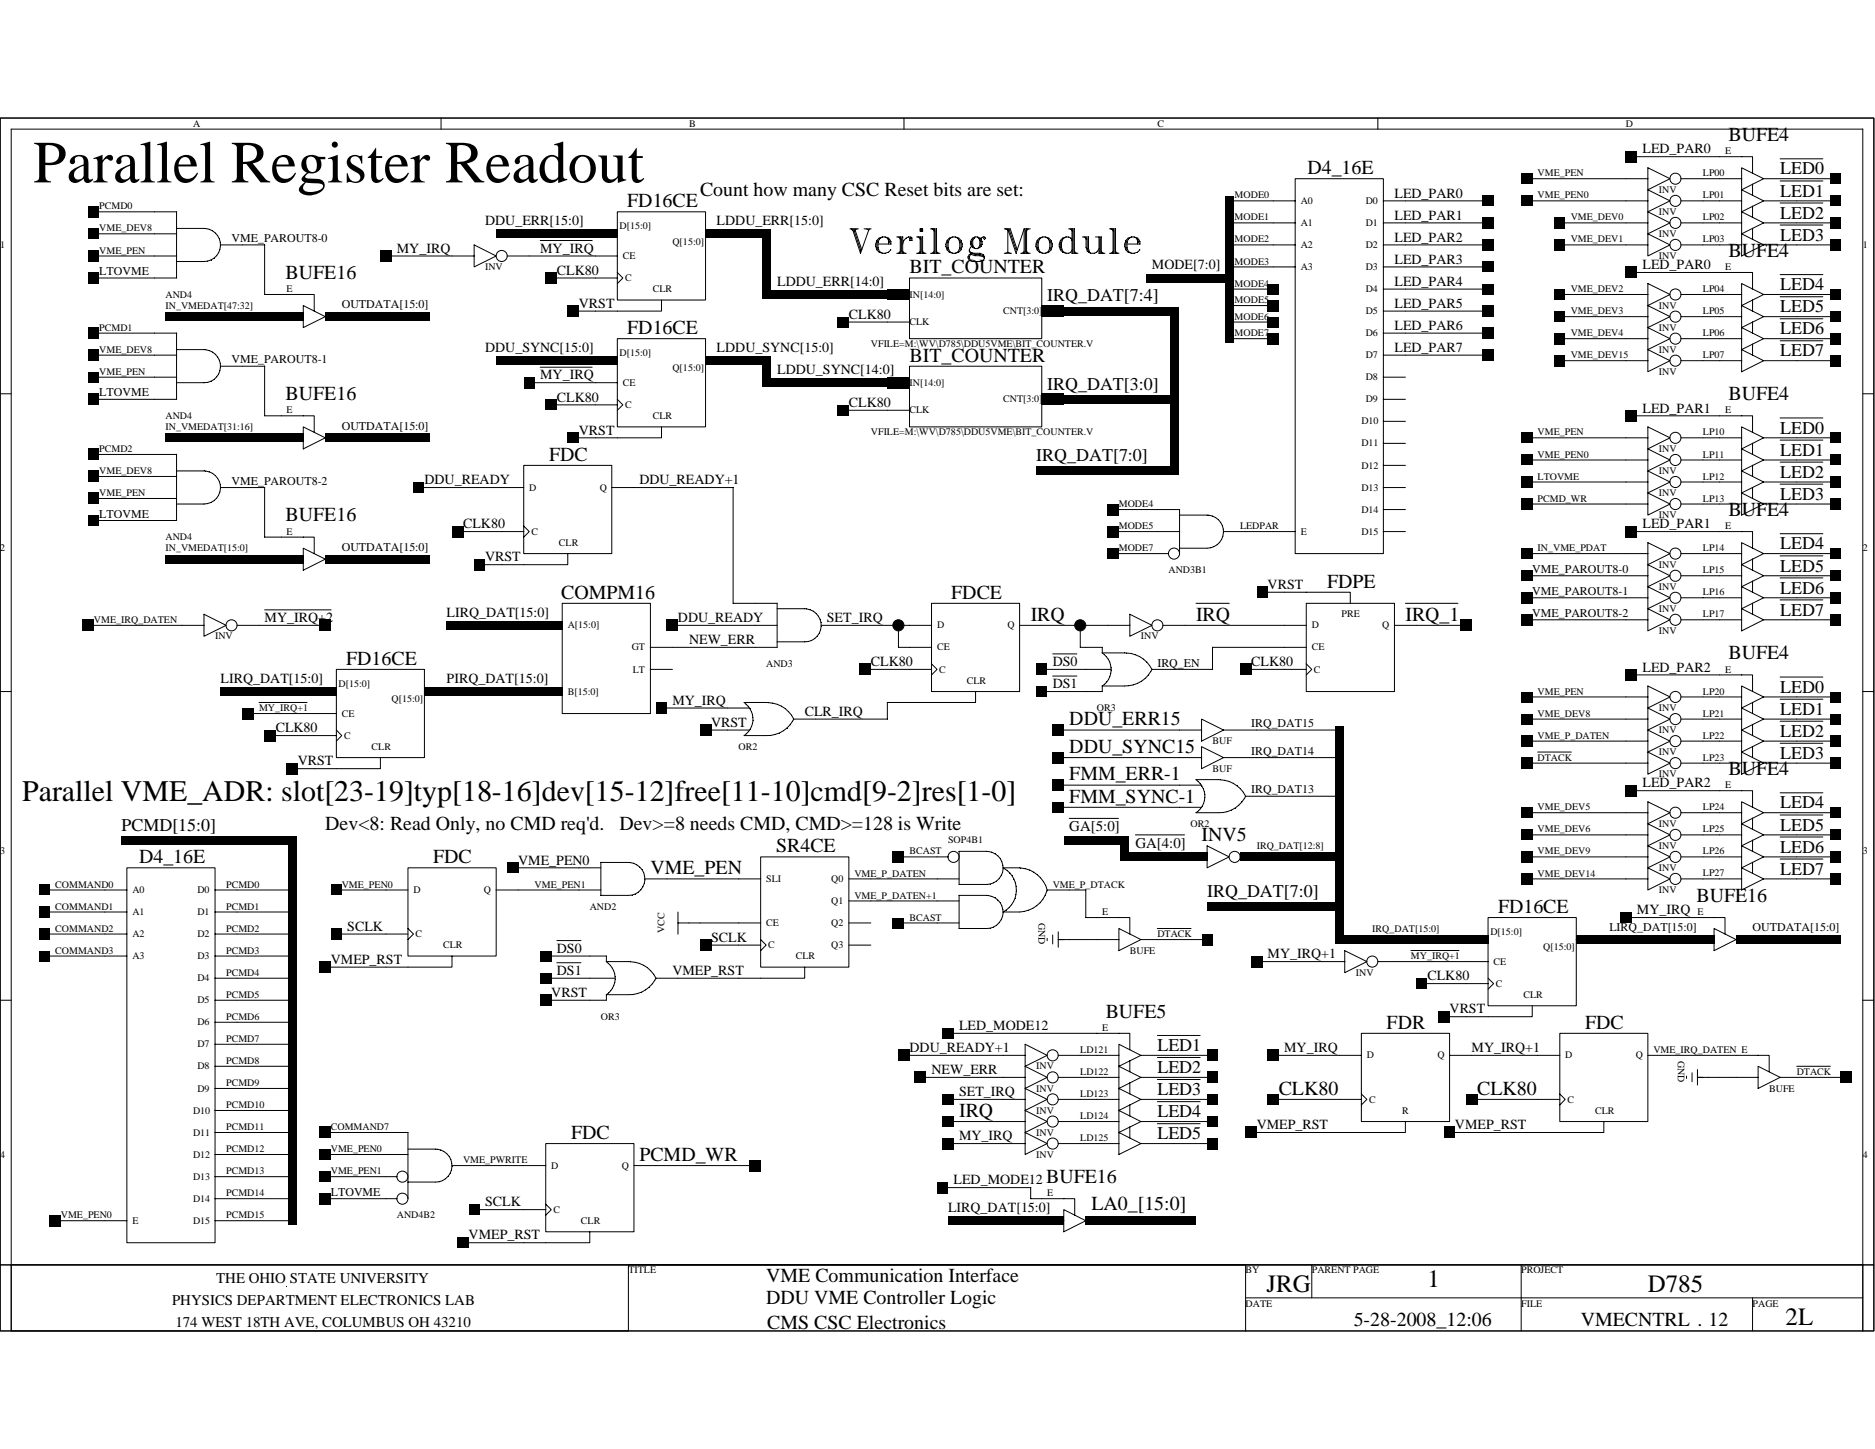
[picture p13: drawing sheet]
<svg xmlns="http://www.w3.org/2000/svg" width="279mm" height="216mm" viewBox="0 0 279 216" stroke-linecap="round" stroke-linejoin="round" font-family="sans-serif">
<defs><g id="words">
<text font-size="8.9" x="5" y="27.2">Parallel Register Readout</text>
<text font-size="4.5" x="3.3" y="119.3">Parallel VME_ADR: slot[23-19]typ[18-16]dev[15-12]free[11-10]cmd[9-2]res[1-0]</text>
<g font-size="3.7">
<text x="212.7" y="191.7">1</text>
<text x="188.7" y="192.6">JRG</text>
<text x="245.6" y="192.6">D785</text>
<text x="266.1" y="197.5">2L</text>
</g>
<g font-size="3">
<text x="257.6" y="21">BUFE4</text>
<text x="104.3" y="29.2">Count how many CSC Reset bits are set:</text>
<text x="194.8" y="25.9">D4_16E</text>
<text x="93.5" y="30.9">FD16CE</text>
<text x="42.6" y="41.6">BUFE16</text>
<text x="135.5" y="40.7">BIT_COUNTER</text>
<text x="257.6" y="38.3">BUFE4</text>
<text x="93.5" y="49.8">FD16CE</text>
<text x="135.5" y="53.9">BIT_COUNTER</text>
<text x="42.6" y="59.6">BUFE16</text>
<text x="257.6" y="59.6">BUFE4</text>
<text x="81.8" y="68.6">FDC</text>
<text x="42.6" y="77.7">BUFE16</text>
<text x="257.6" y="76.9">BUFE4</text>
<text x="83.6" y="89.2">COMPM16</text>
<text x="141.8" y="89.2">FDCE</text>
<text x="197.8" y="87.5">FDPE</text>
<text x="153.6" y="92.5">IRQ</text>
<text x="178.2" y="92.5">IRQ</text>
<text x="209.4" y="92.5">IRQ_1</text>
<text x="51.6" y="99">FD16CE</text>
<text x="257.6" y="98.2">BUFE4</text>
<text x="159.3" y="112.2">DDU_SYNC15</text>
<text x="159.3" y="108.1">DDU_ERR15</text>
<text x="159.3" y="116.3">FMM_ERR-1</text>
<text x="159.3" y="119.6">FMM_SYNC-1</text>
<text x="257.6" y="115.5">BUFE4</text>
<text x="48.5" y="123.7">Dev&lt;8: Read Only, no CMD req'd.</text>
<text x="92.3" y="123.7">Dev&gt;=8 needs CMD, CMD&gt;=128 is Write</text>
<text x="179" y="125.3">INV5</text>
<text x="20.7" y="128.6">D4_16E</text>
<text x="64.6" y="128.6">FDC</text>
<text x="96.9" y="130.3">VME_PEN</text>
<text x="115.7" y="127">SR4CE</text>
<text x="223.2" y="136">FD16CE</text>
<text x="252.8" y="134.4">BUFE16</text>
<text x="164.8" y="151.6">BUFE5</text>
<text x="206.6" y="153.3">FDR</text>
<text x="236.2" y="153.3">FDC</text>
<text x="142.9" y="166.4">IRQ</text>
<text x="190.5" y="163.1">CLK80</text>
<text x="220.1" y="163.1">CLK80</text>
<text x="85.1" y="169.7">FDC</text>
<text x="95.3" y="173">PCMD_WR</text>
<text x="155.9" y="176.3">BUFE16</text>
<text x="162.6" y="180.4">LA0_[15:0]</text>
<text x="114.2" y="191.1">VME Communication Interface</text>
<text x="114.2" y="194.3">DDU VME Controller Logic</text>
<text x="114.3" y="198">CMS CSC Electronics</text>
<text x="201.7" y="197.6">5-28-2008_12:06</text>
<text x="235.5" y="197.6">VMECNTRL . 12</text>
</g>
<g font-size="2.7">
<text x="265.3" y="26">LED0</text>
<text x="265.3" y="29.3">LED1</text>
<text x="265.3" y="32.6">LED2</text>
<text x="265.3" y="35.9">LED3</text>
<text x="156" y="44.9">IRQ_DAT[7:4]</text>
<text x="265.3" y="43.2">LED4</text>
<text x="265.3" y="46.5">LED5</text>
<text x="265.3" y="53.1">LED7</text>
<text x="265.3" y="49.8">LED6</text>
<text x="156" y="58">IRQ_DAT[3:0]</text>
<text x="265.3" y="64.6">LED0</text>
<text x="154.4" y="68.7">IRQ_DAT[7:0]</text>
<text x="265.3" y="67.9">LED1</text>
<text x="265.3" y="71.2">LED2</text>
<text x="265.3" y="74.5">LED3</text>
<text x="265.3" y="81.9">LED4</text>
<text x="265.3" y="88.4">LED6</text>
<text x="265.3" y="85.2">LED5</text>
<text x="265.3" y="91.7">LED7</text>
<text x="265.3" y="103.2">LED0</text>
<text x="265.3" y="106.5">LED1</text>
<text x="265.3" y="109.8">LED2</text>
<text x="265.3" y="113.1">LED3</text>
<text x="18.1" y="123.8">PCMD[15:0]</text>
<text x="265.3" y="120.5">LED4</text>
<text x="265.3" y="123.8">LED5</text>
<text x="265.3" y="130.3">LED7</text>
<text x="265.3" y="127">LED6</text>
<text x="179.9" y="133.6">IRQ_DAT[7:0]</text>
<text x="172.5" y="159.9">LED2</text>
<text x="172.5" y="156.6">LED1</text>
<text x="172.5" y="163.2">LED3</text>
<text x="172.5" y="166.5">LED4</text>
<text x="172.5" y="169.8">LED5</text>
</g>
<g font-size="2.2">
<text x="159.3" y="123.9">GA[5:0]</text>
<text x="169.2" y="126.3">GA[4:0]</text>
<text x="32.2" y="191.2">THE OHIO STATE UNIVERSITY</text>
<text x="25.6" y="194.5">PHYSICS DEPARTMENT ELECTRONICS LAB</text>
<text x="26.1" y="197.8">174 WEST 18TH AVE, COLUMBUS OH 43210</text>
</g>
<g font-size="2.1">
<text x="244.8" y="22.9">LED_PAR0</text>
<text x="207.8" y="29.4">LED_PAR0</text>
<text x="72.3" y="33.5">DDU_ERR[15:0]</text>
<text x="106.8" y="33.5">LDDU_ERR[15:0]</text>
<text x="207.8" y="32.7">LED_PAR1</text>
<text x="59.1" y="37.7">MY_IRQ</text>
<text x="80.5" y="37.7">MY_IRQ</text>
<text x="83" y="40.9">CLK80</text>
<text x="171.7" y="40.1">MODE[7:0]</text>
<text x="207.8" y="39.3">LED_PAR3</text>
<text x="207.8" y="36">LED_PAR2</text>
<text x="244.8" y="40.1">LED_PAR0</text>
<text x="86.3" y="45.9">VRST</text>
<text x="115.8" y="42.6">LDDU_ERR[14:0]</text>
<text x="126.5" y="47.5">CLK80</text>
<text x="207.8" y="45.9">LED_PAR5</text>
<text x="207.8" y="42.6">LED_PAR4</text>
<text x="72.3" y="52.4">DDU_SYNC[15:0]</text>
<text x="106.8" y="52.4">LDDU_SYNC[15:0]</text>
<text x="207.8" y="52.4">LED_PAR7</text>
<text x="207.8" y="49.1">LED_PAR6</text>
<text x="80.5" y="56.5">MY_IRQ</text>
<text x="83" y="59.8">CLK80</text>
<text x="115.8" y="55.7">LDDU_SYNC[14:0]</text>
<text x="86.3" y="64.7">VRST</text>
<text x="126.5" y="60.6">CLK80</text>
<text x="244.8" y="61.5">LED_PAR1</text>
<text x="63.2" y="72.2">DDU_READY</text>
<text x="95.3" y="72.2">DDU_READY+1</text>
<text x="69" y="78.7">CLK80</text>
<text x="72.3" y="83.7">VRST</text>
<text x="244.8" y="78.7">LED_PAR1</text>
<text x="188.9" y="87.8">VRST</text>
<text x="39.4" y="92.7">MY_IRQ+2</text>
<text x="66.5" y="91.9">LIRQ_DAT[15:0]</text>
<text x="101" y="92.7">DDU_READY</text>
<text x="102.7" y="96">NEW_ERR</text>
<text x="123.2" y="92.7">SET_IRQ</text>
<text x="32.9" y="101.7">LIRQ_DAT[15:0]</text>
<text x="66.5" y="101.7">PIRQ_DAT[15:0]</text>
<text x="129.8" y="99.3">CLK80</text>
<text x="156.9" y="99.3">DS0</text>
<text x="186.4" y="99.3">CLK80</text>
<text x="244.8" y="100.1">LED_PAR2</text>
<text x="100.2" y="105">MY_IRQ</text>
<text x="119.9" y="106.7">CLR_IRQ</text>
<text x="156.9" y="102.6">DS1</text>
<text x="41.1" y="109.1">CLK80</text>
<text x="106" y="108.3">VRST</text>
<text x="44.4" y="114">VRST</text>
<text x="244.8" y="117.3">LED_PAR2</text>
<text x="77.2" y="128.8">VME_PEN0</text>
<text x="243.9" y="136.2">MY_IRQ</text>
<text x="49.3" y="143.6">VMEP_RST</text>
<text x="51.8" y="138.7">SCLK</text>
<text x="83" y="142">DS0</text>
<text x="106" y="140.3">SCLK</text>
<text x="188.9" y="142.8">MY_IRQ+1</text>
<text x="82.1" y="148.5">VRST</text>
<text x="83" y="145.3">DS1</text>
<text x="100.2" y="145.3">VMEP_RST</text>
<text x="212.7" y="146.1">CLK80</text>
<text x="142.9" y="153.5">LED_MODE12</text>
<text x="216" y="151">VRST</text>
<text x="135.5" y="156.8">DDU_READY+1</text>
<text x="138.8" y="160">NEW_ERR</text>
<text x="191.4" y="156.8">MY_IRQ</text>
<text x="219.3" y="156.8">MY_IRQ+1</text>
<text x="142.9" y="163.3">SET_IRQ</text>
<text x="142.9" y="169.9">MY_IRQ</text>
<text x="187.3" y="168.3">VMEP_RST</text>
<text x="216.8" y="168.3">VMEP_RST</text>
<text x="72.3" y="179.7">SCLK</text>
<text x="142.1" y="176.5">LED_MODE12</text>
<text x="69.8" y="184.7">VMEP_RST</text>
<text x="141.3" y="180.6">LIRQ_DAT[15:0]</text>
</g>
<g font-size="1.8">
<text x="14.8" y="41">LTOVME</text>
<text x="34.5" y="36.1">VME_PAROUT8-0</text>
<text x="50.9" y="45.9">OUTDATA[15:0]</text>
<text x="14.8" y="59.1">LTOVME</text>
<text x="34.5" y="54.1">VME_PAROUT8-1</text>
<text x="50.9" y="64">OUTDATA[15:0]</text>
<text x="14.8" y="77.1">LTOVME</text>
<text x="34.5" y="72.2">VME_PAROUT8-2</text>
<text x="50.9" y="82.1">OUTDATA[15:0]</text>
<text x="228.3" y="85.4">VME_PAROUT8-0</text>
<text x="228.3" y="88.6">VME_PAROUT8-1</text>
<text x="228.3" y="91.9">VME_PAROUT8-2</text>
<text x="172.5" y="99.3">IRQ_EN</text>
<text x="186.4" y="112.5">IRQ_DAT14</text>
<text x="186.4" y="108.4">IRQ_DAT15</text>
<text x="186.4" y="118.2">IRQ_DAT13</text>
<text x="239.8" y="138.7">LIRQ_DAT[15:0]</text>
<text x="261.2" y="138.7">OUTDATA[15:0]</text>
<text x="49.3" y="178.2">LTOVME</text>
</g>
<g font-size="1.5">
<text x="28.8" y="18.9">A</text>
<text x="102.7" y="18.9">B</text>
<text x="172.5" y="18.9">C</text>
<text x="242.3" y="18.9">D</text>
<text x="257" y="23">E</text>
<text x="184" y="29.6">MODE0</text>
<text x="229.1" y="26.3">VME_PEN</text>
<text x="229.1" y="29.6">VME_PEN0</text>
<text x="247.2" y="28.7">INV</text>
<text x="253.8" y="26.3">LP00</text>
<text x="253.8" y="29.6">LP01</text>
<text x="14.8" y="31.2">PCMD0</text>
<text x="14.8" y="34.5">VME_DEV8</text>
<text x="92.3" y="34.2">D[15:0]</text>
<text x="184" y="32.9">MODE1</text>
<text x="193.8" y="30.4">A0</text>
<text x="193.8" y="33.7">A1</text>
<text x="203.5" y="33.7">D1</text>
<text x="203.5" y="30.4">D0</text>
<text x="234.1" y="32.9">VME_DEV0</text>
<text x="247.2" y="32">INV</text>
<text x="247.2" y="35.3">INV</text>
<text x="253.8" y="32.9">LP02</text>
<text x="0" y="37">1</text>
<text x="14.8" y="37.8">VME_PEN</text>
<text x="72.3" y="40.2">INV</text>
<text x="92.8" y="38.6">CE</text>
<text x="93.2" y="41.9">C</text>
<text x="100.2" y="36.5">Q[15:0]</text>
<text x="184" y="36.1">MODE2</text>
<text x="184" y="39.4">MODE3</text>
<text x="193.8" y="37">A2</text>
<text x="193.8" y="40.2">A3</text>
<text x="203.5" y="40.2">D3</text>
<text x="203.5" y="37">D2</text>
<text x="234.1" y="36.1">VME_DEV1</text>
<text x="247.2" y="38.6">INV</text>
<text x="253.8" y="36.1">LP03</text>
<text x="257" y="40.2">E</text>
<text x="277.6" y="37">1</text>
<text x="24.7" y="44.3">AND4</text>
<text x="24.7" y="46">IN_VMEDAT[47:32]</text>
<text x="42.7" y="43.5">E</text>
<text x="97.3" y="43.5">CLR</text>
<text x="135.5" y="44.3">IN[14:0]</text>
<text x="149.5" y="46.8">CNT[3:0]</text>
<text x="184" y="47.6">MODE6</text>
<text x="184" y="42.7">MODE4</text>
<text x="184" y="45.2">MODE5</text>
<text x="203.5" y="46.8">D5</text>
<text x="203.5" y="43.5">D4</text>
<text x="234.1" y="46.8">VME_DEV3</text>
<text x="234.1" y="43.5">VME_DEV2</text>
<text x="247.2" y="46">INV</text>
<text x="253.8" y="43.5">LP04</text>
<text x="253.8" y="46.8">LP05</text>
<text x="14.8" y="52.6">VME_DEV8</text>
<text x="14.8" y="49.3">PCMD1</text>
<text x="92.3" y="53.1">D[15:0]</text>
<text x="129.8" y="51.7">VFILE=M:\WV\D785\DDU5VME\BIT_COUNTER.V</text>
<text x="135.5" y="48.5">CLK</text>
<text x="184" y="50.1">MODE7</text>
<text x="203.5" y="53.4">D7</text>
<text x="203.5" y="50.1">D6</text>
<text x="234.1" y="53.4">VME_DEV15</text>
<text x="234.1" y="50.1">VME_DEV4</text>
<text x="247.2" y="49.3">INV</text>
<text x="247.2" y="52.6">INV</text>
<text x="253.8" y="50.1">LP06</text>
<text x="253.8" y="53.4">LP07</text>
<text x="14.8" y="55.8">VME_PEN</text>
<text x="92.8" y="57.5">CE</text>
<text x="100.2" y="55.4">Q[15:0]</text>
<text x="135.5" y="57.5">IN[14:0]</text>
<text x="149.5" y="60">CNT[3:0]</text>
<text x="203.5" y="60">D9</text>
<text x="203.5" y="56.7">D8</text>
<text x="247.2" y="55.8">INV</text>
<text x="24.7" y="62.4">AND4</text>
<text x="24.7" y="64.1">IN_VMEDAT[31:16]</text>
<text x="42.7" y="61.6">E</text>
<text x="93.2" y="60.8">C</text>
<text x="97.3" y="62.4">CLR</text>
<text x="129.8" y="64.9">VFILE=M:\WV\D785\DDU5VME\BIT_COUNTER.V</text>
<text x="135.5" y="61.6">CLK</text>
<text x="202.9" y="63.2">D10</text>
<text x="229.1" y="64.9">VME_PEN</text>
<text x="253.8" y="64.9">LP10</text>
<text x="257" y="61.6">E</text>
<text x="14.8" y="70.6">VME_DEV8</text>
<text x="14.8" y="67.4">PCMD2</text>
<text x="202.9" y="69.8">D12</text>
<text x="202.9" y="66.5">D11</text>
<text x="229.1" y="71.5">LTOVME</text>
<text x="229.1" y="68.2">VME_PEN0</text>
<text x="247.2" y="67.4">INV</text>
<text x="247.2" y="70.6">INV</text>
<text x="253.8" y="71.5">LP12</text>
<text x="253.8" y="68.2">LP11</text>
<text x="14.8" y="73.9">VME_PEN</text>
<text x="78.9" y="73.1">D</text>
<text x="89.4" y="73.1">Q</text>
<text x="166.7" y="75.6">MODE4</text>
<text x="202.9" y="76.4">D14</text>
<text x="202.9" y="73.1">D13</text>
<text x="229.1" y="74.7">PCMD_WR</text>
<text x="247.2" y="73.9">INV</text>
<text x="247.2" y="77.2">INV</text>
<text x="253.8" y="74.7">LP13</text>
<text x="0" y="82.1">2</text>
<text x="24.7" y="80.5">AND4</text>
<text x="24.7" y="82.1">IN_VMEDAT[15:0]</text>
<text x="42.7" y="79.7">E</text>
<text x="79.2" y="79.7">C</text>
<text x="83.3" y="81.3">CLR</text>
<text x="166.7" y="82.1">MODE7</text>
<text x="166.7" y="78.8">MODE5</text>
<text x="184.8" y="78.8">LEDPAR</text>
<text x="193.8" y="79.7">E</text>
<text x="202.9" y="79.7">D15</text>
<text x="229.1" y="82.1">IN_VME_PDAT</text>
<text x="253.8" y="82.1">LP14</text>
<text x="257" y="78.8">E</text>
<text x="277.6" y="82.1">2</text>
<text x="174.1" y="85.4">AND3B1</text>
<text x="247.2" y="87.9">INV</text>
<text x="247.2" y="84.6">INV</text>
<text x="253.8" y="88.7">LP16</text>
<text x="253.8" y="85.4">LP15</text>
<text x="14" y="92.8">VME_IRQ_DATEN</text>
<text x="32" y="95.3">INV</text>
<text x="84.6" y="93.6">A[15:0]</text>
<text x="139.6" y="93.6">D</text>
<text x="150.1" y="93.6">Q</text>
<text x="170" y="95.3">INV</text>
<text x="195.5" y="93.6">D</text>
<text x="199.9" y="92">PRE</text>
<text x="206" y="93.6">Q</text>
<text x="247.2" y="91.2">INV</text>
<text x="247.2" y="94.4">INV</text>
<text x="253.8" y="92">LP17</text>
<text x="94.1" y="96.9">GT</text>
<text x="94.3" y="100.2">LT</text>
<text x="114.2" y="99.4">AND3</text>
<text x="139.6" y="96.9">CE</text>
<text x="140" y="100.2">C</text>
<text x="144.1" y="101.9">CLR</text>
<text x="195.5" y="96.9">CE</text>
<text x="195.8" y="100.2">C</text>
<text x="257" y="100.2">E</text>
<text x="38.6" y="106">MY_IRQ+1</text>
<text x="50.4" y="102.3">D[15:0]</text>
<text x="50.9" y="106.8">CE</text>
<text x="58.3" y="104.6">Q[15:0]</text>
<text x="84.6" y="103.5">B[15:0]</text>
<text x="163.4" y="106">OR3</text>
<text x="229.1" y="106.8">VME_DEV8</text>
<text x="229.1" y="103.5">VME_PEN</text>
<text x="247.2" y="106">INV</text>
<text x="253.8" y="103.5">LP20</text>
<text x="253.8" y="106.8">LP21</text>
<text x="51.3" y="110.1">C</text>
<text x="55.4" y="111.7">CLR</text>
<text x="110.1" y="111.7">OR2</text>
<text x="180.7" y="110.9">BUF</text>
<text x="229.1" y="110.1">VME_P_DATEN</text>
<text x="229.1" y="113.3">DTACK</text>
<text x="247.2" y="109.2">INV</text>
<text x="247.2" y="112.5">INV</text>
<text x="253.8" y="110.1">LP22</text>
<text x="253.8" y="113.3">LP23</text>
<text x="180.7" y="115">BUF</text>
<text x="247.2" y="115.8">INV</text>
<text x="257" y="117.5">E</text>
<text x="141.3" y="125.7">SOP4B1</text>
<text x="177.4" y="123.2">OR2</text>
<text x="229.1" y="124">VME_DEV6</text>
<text x="229.1" y="120.7">VME_DEV5</text>
<text x="247.2" y="123.2">INV</text>
<text x="253.8" y="120.7">LP24</text>
<text x="253.8" y="124">LP25</text>
<text x="0" y="127.3">3</text>
<text x="114.2" y="131.4">SLI</text>
<text x="123.9" y="131.4">Q0</text>
<text x="127.3" y="130.6">VME_P_DATEN</text>
<text x="135.5" y="127.3">BCAST</text>
<text x="187.3" y="126.5">IRQ_DAT[12:8]</text>
<text x="229.1" y="127.3">VME_DEV9</text>
<text x="229.1" y="130.6">VME_DEV14</text>
<text x="247.2" y="126.5">INV</text>
<text x="247.2" y="129.8">INV</text>
<text x="253.8" y="127.3">LP26</text>
<text x="253.8" y="130.6">LP27</text>
<text x="277.6" y="127.3">3</text>
<text x="8.2" y="132.2">COMMAND0</text>
<text x="8.2" y="135.5">COMMAND1</text>
<text x="19.7" y="133.1">A0</text>
<text x="19.7" y="136.4">A1</text>
<text x="29.4" y="136.4">D1</text>
<text x="29.4" y="133.1">D0</text>
<text x="33.7" y="135.5">PCMD1</text>
<text x="33.7" y="132.3">PCMD0</text>
<text x="50.9" y="132.2">VME_PEN0</text>
<text x="61.6" y="133.1">D</text>
<text x="72.1" y="133.1">Q</text>
<text x="79.7" y="132.2">VME_PEN1</text>
<text x="87.9" y="135.5">AND2</text>
<text x="114.2" y="138">CE</text>
<text x="123.9" y="138">Q2</text>
<text x="123.9" y="134.7">Q1</text>
<text x="127.3" y="133.9">VME_P_DATEN+1</text>
<text x="135.5" y="137.2">BCAST</text>
<text x="154.8" y="137.5" transform="rotate(90 154.8 137.5)">GND</text>
<text x="156.9" y="132.2">VME_P_DTACK</text>
<text x="164.3" y="136.4">E</text>
<text x="247.2" y="133.1">INV</text>
<text x="252.9" y="136.4">E</text>
<text x="8.2" y="142.1">COMMAND3</text>
<text x="8.2" y="138.8">COMMAND2</text>
<text x="19.7" y="139.6">A2</text>
<text x="19.7" y="142.9">A3</text>
<text x="29.4" y="142.9">D3</text>
<text x="29.4" y="139.6">D2</text>
<text x="33.7" y="142.1">PCMD3</text>
<text x="33.7" y="138.8">PCMD2</text>
<text x="61.9" y="139.6">C</text>
<text x="66" y="141.3">CLR</text>
<text x="99" y="139" transform="rotate(-90 99 139)">VCC</text>
<text x="114.5" y="141.3">C</text>
<text x="118.6" y="142.9">CLR</text>
<text x="123.9" y="141.3">Q3</text>
<text x="168.4" y="142.1">BUFE</text>
<text x="172.5" y="139.6">DTACK</text>
<text x="204.5" y="138.8">IRQ_DAT[15:0]</text>
<text x="210.2" y="142.9">MY_IRQ+1</text>
<text x="222.1" y="139.3">D[15:0]</text>
<text x="222.6" y="143.7">CE</text>
<text x="230" y="141.6">Q[15:0]</text>
<text x="29.4" y="149.5">D5</text>
<text x="29.4" y="146.2">D4</text>
<text x="33.7" y="148.7">PCMD5</text>
<text x="33.7" y="145.4">PCMD4</text>
<text x="202" y="145.4">INV</text>
<text x="222.9" y="147">C</text>
<text x="227" y="148.7">CLR</text>
<text x="29.4" y="152.8">D6</text>
<text x="33.7" y="155.2">PCMD7</text>
<text x="33.7" y="152">PCMD6</text>
<text x="89.5" y="152">OR3</text>
<text x="164.3" y="153.6">E</text>
<text x="29.4" y="159.3">D8</text>
<text x="29.4" y="156.1">D7</text>
<text x="33.7" y="161.8">PCMD9</text>
<text x="33.7" y="158.5">PCMD8</text>
<text x="154.4" y="159.3">INV</text>
<text x="161" y="160.2">LD122</text>
<text x="161" y="156.9">LD121</text>
<text x="203.7" y="157.7">D</text>
<text x="214.2" y="157.7">Q</text>
<text x="233.2" y="157.7">D</text>
<text x="243.8" y="157.7">Q</text>
<text x="246.4" y="156.9">VME_IRQ_DATEN E</text>
<text x="250" y="158.1" transform="rotate(90 250 158.1)">GND</text>
<text x="267.7" y="160.2">DTACK</text>
<text x="28.8" y="165.9">D10</text>
<text x="29.4" y="162.6">D9</text>
<text x="33.7" y="165.1">PCMD10</text>
<text x="154.4" y="165.9">INV</text>
<text x="154.4" y="162.6">INV</text>
<text x="161" y="166.8">LD124</text>
<text x="161" y="163.4">LD123</text>
<text x="204" y="164.3">C</text>
<text x="208.9" y="165.9">R</text>
<text x="233.6" y="164.3">C</text>
<text x="237.7" y="165.9">CLR</text>
<text x="263.6" y="162.6">BUFE</text>
<text x="0" y="172.5">4</text>
<text x="28.8" y="172.5">D12</text>
<text x="28.8" y="169.2">D11</text>
<text x="33.7" y="168.4">PCMD11</text>
<text x="33.7" y="171.7">PCMD12</text>
<text x="49.3" y="171.7">VME_PEN0</text>
<text x="49.3" y="168.4">COMMAND7</text>
<text x="69" y="173.3">VME_PWRITE</text>
<text x="154.4" y="169.2">INV</text>
<text x="154.4" y="172.5">INV</text>
<text x="161" y="170">LD125</text>
<text x="277.6" y="172.5">4</text>
<text x="28.8" y="179.1">D14</text>
<text x="28.8" y="175.8">D13</text>
<text x="33.7" y="175">PCMD13</text>
<text x="33.7" y="178.2">PCMD14</text>
<text x="49.3" y="175">VME_PEN1</text>
<text x="82.1" y="174.1">D</text>
<text x="92.6" y="174.1">Q</text>
<text x="156" y="178.2">E</text>
<text x="9.1" y="181.5">VME_PEN0</text>
<text x="19.7" y="182.4">E</text>
<text x="28.8" y="182.4">D15</text>
<text x="33.7" y="181.5">PCMD15</text>
<text x="59.1" y="181.5">AND4B2</text>
<text x="82.5" y="180.7">C</text>
<text x="86.6" y="182.4">CLR</text>
<text x="93.6" y="189.7">TITLE</text>
<text x="185.6" y="189.7">BY</text>
<text x="195.5" y="189.7">PARENT PAGE</text>
<text x="226.7" y="189.7">PROJECT</text>
<text x="185.6" y="194.7">DATE</text>
<text x="226.7" y="194.7">FILE</text>
<text x="261.2" y="194.7">PAGE</text>
</g>
</g></defs>
<g fill="none" stroke="#000" stroke-width=".15">
<path d="M0 17.6h279.2v180.7h-279.2zM0 17.6h279.2v170.9h-279.2zM1.7 19.2h275.9v179.1h-275.9M1.7 19.2v169.3M65.7 17.6v1.6M134.7 17.6v1.6M205.3 17.6v1.6M14 38.1h12.3M14 34.8h12.3M14 31.6h12.3M26.3 34h4.1a2.47 2.47 0 0 1 2.5 2.5 2.47 2.47 0 0 1-2.5 2.5h-4.1M26.3 31.5v9.9"/>
<path d="M32.9 36.5h6.6M39.4 36.5v7.4h5.8M57.5 38.1h13.2M70.7 36.5l3.2 1.6-3.2 1.7zM75.5 38.1h16.5M80.5 35.8h7.7M88.7 34.8h3.3M92 31.6h13.1v13.1h-13.1zM105.1 34.8h3.3M126.7 34.1h1.2M126.8 34.1l.4 .3M127 34.1l1.2 3.6 1.3-3.4"/>
<path d="M127.2 34.1l1 3.1v.6M127.4 34.1l1 3.1M127.5 34.1l-.1 .3M127.7 34.1l-.3 .2M128.8 34.1h1M129.1 34.1l.4 .2M129.6 34.1l-.1 .2M130.5 36.7a1.19 1.19 0 0 1 1-1.4l-.3 .2a1.58 1.58 0 0 0 0 2.1l.3 .1M130.5 36.7l.2 .5 .3 .4 .5 .1M130.8 35.8l-.1 .4v.7l.1 .3M131.5 35.3h.4M131.5 37.7h.4"/>
<path d="M131.9 35.3a.97 .97 0 0 1 .9 1.1h-2M131.9 35.3l.3 .2 .2 .3M132.4 35.7l.2 .5M132.4 35.8v.6M132.8 37.2l-.4 .4-.5 .1M133.6 35.3h.9v2.5M133.6 37.7h1.4M133.8 35.3l.4 .2M134 35.3l.2 .4M134.2 35.3v2.5M134.2 37.6l-.4 .1M134.2 37.4l-.2 .3"/>
<path d="M134.3 35.5v2.1M134.5 37.4l.2 .3M134.5 37.6l.4 .1M135.5 35.5h.2v.2M135.6 35.5v.3h.3v-.3l-.2-.2a1.1 1.1 0 0 0-1.2 1.1M136.6 35.3h.9M136.6 37.7h1.4M136.8 35.3l.3 .2M136.9 35.3l.2 .4M137.1 34.1h.4v.3M137.1 34.1v.4M137.1 35.3v2.5"/>
<path d="M137.1 34.4h.4M137.1 34.3h.4M137.1 37.6l-.3 .1M137.1 37.4l-.2 .3M137.3 34.1v.4M137.3 35.5v2.1M137.5 35.3v2.5M137.5 37.4l.1 .3M137.5 37.6l.3 .1M138.7 34.1h.9M138.7 37.7h1.4M138.9 34.1l.3 .2"/>
<path d="M139 34.1l.2 .3M139.2 34.1v3.7M139.2 37.6l-.3 .1M139.2 37.4l-.2 .3M139.4 34.3v3.3M139.6 34.1v3.7M139.6 37.4l.1 .3M139.6 37.6l.3 .1M140.9 36.7l.2 .5 .4 .4 .5 .1M141.3 35.8l-.2 .4v.7l.2 .3M142 35.3h.3M142 37.7h.4"/>
<path d="M142 35.3a1.19 1.19 0 0 0-1.1 1.4M142 35.3l-.4 .2a1.58 1.58 0 0 0 0 2.1l.4 .1M142.3 35.3a1.23 1.23 0 0 1 1.1 1.2 1.23 1.23 0 0 1-1.1 1.2l.6-.3 .1-.5v-.7M142.3 35.3l.6 .4 .1 .5M143 35.8l.2 .4M143.2 36.2v.7l-.2 .3M144.4 37.9l.5-.2-.3 .2-.2 .3 .2 .6 .3 .2-.5-.2-.1-.4zM144.6 36.4a.95 .95 0 0 1 .7-1.1l-.4 .5v.8l.4 .4M144.6 36.4l.2 .3M144.8 36.7l.5 .3M144.8 36.4l.1 .3M144.8 36.7l-.4 .5v.2"/>
<path d="M144.8 37.7l.5 .2h.7M144.9 35.7l-.1 .3v.4M145.3 35.3h.3M145.3 37h.4M145.6 35.3a.88 .88 0 0 1 .8 .9 .88 .88 0 0 1-.8 .8M145.6 35.3l.4 .5M146 35.8v.7l-.4 .5M146 38.1l.7 .3M146 37.9l.5 .2M146 37.7l.5 .2 .2 .6M146 37.7h-.9l-.5-.1-.2-.2 .4 .5 .5 .2h.7M146.5 35.3h.2l.2 .2-.2 .2-.2-.2"/>
<path d="M146.5 35.3l-.5 .4 .2 .3v.4l-.2 .3M146.7 38.4l-.2 .4-.5 .2h-1.1M149.6 34.1h1l1 3.1M149.6 37.7h1.1M149.8 34.1l.4 .2M150.2 37.6l-.4 .1M150.2 37.6l.3 .1M150.3 34.1l1.1 3.1M152.1 37.7h1.4M152.6 34.1h.9M152.6 34.1l-1.2 3.6-1.2-3.6v3.5M152.6 34.1v3.7"/>
<path d="M152.6 37.6l-.3 .1M152.6 37.4l-.2 .3M152.8 34.3v3.3M153 34.1v3.7M153 37.4l.1 .3M153 37.6l.3 .1M153.1 34.1l-.1 .3M153.3 34.1l-.3 .2M154.4 36.7a1.19 1.19 0 0 1 1-1.4l-.3 .2a1.58 1.58 0 0 0 0 2.1l.3 .1M154.4 36.7l.1 .5 .4 .4 .5 .1M154.7 35.8l-.2 .4v.7l.2 .3M155.4 35.3h.4"/>
<path d="M155.4 37.7h.4M155.8 35.3a1.23 1.23 0 0 1 1 1.2 1.23 1.23 0 0 1-1 1.2l.5-.3 .1-.5v-.7M155.8 35.3l.5 .4 .1 .5M156.4 35.8l.2 .4M156.6 36.2v.7l-.2 .3M157.8 36.7a1.19 1.19 0 0 1 1.1-1.4l-.4 .2a1.58 1.58 0 0 0 0 2.1l.4 .1M157.8 36.7l.2 .5 .3 .4 .6 .1M158.2 35.8l-.2 .4v.7l.2 .3M158.9 35.3h.3l.4 .2 .1 .3M158.9 37.7h.4M159.2 34.1h.9v3.7M159.4 34.1l.3 .2"/>
<path d="M159.6 34.1l.1 .3M159.7 37.7h.9M159.7 34.1v3.7M159.7 37.2l-.1 .4-.4 .1M159.9 34.3v3.3M160.1 37.4l.2 .3M160.1 37.6l.3 .1M161.3 35.3h.9M161.5 35.3l.3 .2M161.7 35.3l.1 .4M161.8 35.3v1.6l.2 .5 .5 .3M162 35.5v1.6"/>
<path d="M162 37l.2 .4M162.2 35.3v1.8M162.2 37l.2 .6 .1 .1M162.5 37.7h.6M163.2 35.3h.9M163.8 37.7h.9M163.8 37l-.4 .6-.3 .1M163.8 35.3v2.5M163.9 35.5v2.1M164.1 35.3v2.5M164.1 37.4l.2 .3M164.1 37.6l.4 .1"/>
<path d="M165.3 34.1h.9v3.7M165.3 37.7h1.5M165.5 34.1l.4 .2M165.7 34.1l.2 .3M165.9 34.1v3.7M165.9 37.6l-.4 .1M165.9 37.4l-.2 .3M166 34.3v3.3M166.2 37.4l.2 .3M166.2 37.6l.4 .1M167.6 36.7a1.19 1.19 0 0 1 1-1.4l-.3 .2a1.58 1.58 0 0 0 0 2.1l.3 .1M167.6 36.7l.2 .5 .3 .4 .5 .1"/>
<path d="M167.9 35.8l-.1 .4v.7l.1 .3M168.6 35.3h.4M168.6 37.7h.4M169 35.3a.97 .97 0 0 1 .9 1.1h-2M169 35.3l.3 .2 .2 .3M169.5 35.7l.2 .5M169.5 35.8v.6M169.9 37.2l-.4 .4-.5 .1M183.2 29.9h9.8M183.2 33.2h9.8M183.2 36.5h9.8M183.2 39.8h9.8"/>
<path d="M193 26.6h13.1v55.9h-13.1zM206.1 29.9h15.7M206.1 33.2h15.7M206.1 36.5h15.7M206.1 39.8h15.7M227.5 29.9h18.1M227.5 26.6h18.1M232.4 33.2h13.2M232.4 36.5h13.2M243.1 23.3h16.4M245.6 28.3l3.3 1.6-3.3 1.7zM245.6 34.8l3.3 1.7-3.3 1.6z"/>
<path d="M245.6 31.6l3.3 1.6-3.3 1.6zM245.6 25l3.3 1.6-3.3 1.7zM250.5 29.9h9M250.5 33.2h9M250.5 36.5h9M250.5 26.6h9M259.5 25l3.3 1.6-3.3 1.7zM259.5 28.3l3.3 1.6-3.3 1.7zM259.5 31.6l3.3 1.6-3.3 1.6zM259.5 34.8l3.3 1.7-3.3 1.6zM259.5 23.3h1.7v2.5M261.2 27.4v1.7"/>
<path d="M261.2 30.7v1.7M261.2 34v1.7M262.8 29.9h10.7M262.8 33.2h10.7M262.8 36.5h10.7M262.8 26.6h10.7M265.3 23.7h6.3M265.3 30.2h6.3M265.3 33.5h6.3M265.3 27h6.3M0 58.7h1.7M14 41.4h12.3"/>
<path d="M14 49.6h12.3M14 52.9h12.3M14 56.2h12.3M14 59.5h12.3M26.3 52.1h4.1a2.47 2.47 0 0 1 2.5 2.5 2.47 2.47 0 0 1-2.5 2.4h-4.1M26.3 49.6v9.9M32.9 54.6h6.6M39.4 54.5v7.5h5.8M41.9 47.2h3.3M45.2 43.9h1.6v2.5M45.2 45.5l3.3 1.7-3.3 1.6zM48.5 47.2h4.9"/>
<path d="M78.9 57h13.1M80.5 54.7h7.7M82.1 41.4h9.9M85.4 46.4h6.6M88.7 53.7h3.3M92 50.5h13.1v13.1h-13.1zM92 40.6l.8 .8-.8 .8M92 59.5l.8 .8-.8 .8M98.6 44.7v1.7h-6.6M105.1 53.7h3.3M125.7 48h9.9M132.2 57h3.4"/>
<path d="M132.2 43.9h3.4M135.5 54.6h19.7v9h-19.7zM135.5 41.4h19.7v9.1h-19.7zM155.2 46.4h3.3M155.2 59.5h3.3M183.2 48h6.5M183.2 50.5h6.5M183.2 43.1h6.5M183.2 45.5h6.5M206.1 46.4h15.7M206.1 49.6h15.7M206.1 52.9h15.7"/>
<path d="M206.1 56.2h3.3M206.1 59.5h3.3M206.1 43.1h15.7M232.4 47.2h13.2M232.4 50.5h13.2M232.4 53.7h13.2M232.4 43.9h13.2M243.1 40.6h16.4M245.6 42.2l3.3 1.7-3.3 1.6zM245.6 45.5l3.3 1.7-3.3 1.6zM245.6 52.1l3.3 1.6-3.3 1.7zM245.6 48.8l3.3 1.7-3.3 1.6z"/>
<path d="M250.5 47.2h9M250.5 50.5h9M250.5 53.7h9M250.5 43.9h9M259.5 42.2l3.3 1.7-3.3 1.6zM259.5 45.5l3.3 1.7-3.3 1.6zM259.5 48.8l3.3 1.7-3.3 1.6zM259.5 52.1l3.3 1.6-3.3 1.7zM259.5 40.6h1.7v2.5M261.2 44.7v1.7M261.2 48v1.6M261.2 51.3v1.6"/>
<path d="M262.8 47.2h10.7M262.8 50.5h10.7M262.8 53.7h10.7M262.8 43.9h10.7M265.3 40.9h6.3M265.3 44.2h6.3M265.3 50.8h6.3M265.3 47.5h6.3M277.6 58.7h1.6M14 74.3h12.3M14 67.7h12.3M14 71h12.3"/>
<path d="M14 77.6h12.3M26.3 70.2h4.1a2.47 2.47 0 0 1 2.5 2.4 2.47 2.47 0 0 1-2.5 2.5h-4.1M26.3 67.7v9.9M32.9 72.6h6.6M39.4 72.6v7.4h5.8M41.9 65.2h3.3M45.2 62h1.6v2.4M45.2 63.6l3.3 1.6-3.3 1.7zM48.5 65.2h4.9M62.4 72.6h15.7M68.2 79.2h9.9M78 78.4l.9 .8-.9 .8"/>
<path d="M78 69.3h13.2v13.2h-13.2zM82.1 60.3h9.9M85.4 65.2h6.6M91.1 72.6h18.2M98.6 63.6v1.6h-6.6M109.2 72.6v17.3h6.6M125.7 61.1h9.9M165.9 79.2h9.9M165.9 75.9h9.9M175.8 75.9v6.6M175.8 76.8h4.1M179.9 76.8a2.47 2.47 0 0 1 2.4 2.4 2.47 2.47 0 0 1-2.4 2.5h-4.2"/>
<path d="M182.3 79.2h10.7M206.1 72.6h3.3M206.1 79.2h3.3M206.1 75.9h3.3M206.1 69.3h3.3M206.1 66.1h3.3M206.1 62.8h3.3M227.5 65.2h18.1M227.5 71.8h18.1M227.5 75.1h18.1M227.5 68.5h18.1M243.1 79.2h16.4"/>
<path d="M243.1 62h16.4M245.6 63.6l3.3 1.6-3.3 1.7zM245.6 70.2l3.3 1.6-3.3 1.6zM245.6 73.4l3.3 1.7-3.3 1.7zM245.6 66.9l3.3 1.6-3.3 1.7zM250.5 65.2h9M250.5 71.8h9M250.5 75.1h9M250.5 68.5h9M259.5 79.2h1.7v2.5M259.5 63.6l3.3 1.6-3.3 1.7zM259.5 66.9l3.3 1.6-3.3 1.7z"/>
<path d="M259.5 70.2l3.3 1.6-3.3 1.6zM259.5 73.4l3.3 1.7-3.3 1.7zM259.5 62h1.7v2.4M261.2 66v1.7M261.2 69.3v1.7M261.2 72.6v1.7M262.8 65.2h10.7M262.8 71.8h10.7M262.8 75.1h10.7M262.8 68.5h10.7M265.3 79.5h6.3M265.3 65.6h6.3"/>
<path d="M265.3 72.1h6.3M265.3 68.9h6.3M265.3 62.3h6.3M13.2 93.2h17.2M30.4 91.5l3.3 1.7-3.3 1.6zM35.3 93.2h13.2M39.4 90.9h9.9M41.9 83.3h3.3M45.2 80h1.6v2.5M45.2 81.7l3.3 1.6-3.3 1.7zM48.5 83.3h4.9M50.1 99.7h13.1v13.2h-13.1z"/>
<path d="M80.5 93.2h3.3M83.8 89.9h13.1v16.4h-13.1zM84.6 82.5v1.6h-13.1M96.9 99.7h3.3M100.2 93.2h15.6M115.8 89.9v6.6h-18.9M115.8 90.7h4.1a2.47 2.47 0 0 1 2.5 2.5 2.47 2.47 0 0 1-2.5 2.4h-4.1M122.4 93.2h16.4M128.9 99.7h9.9M133.9 93.2v3.3h4.9M138.8 89.9h13.1v13.1h-13.1zM138.8 98.9l.8 .8-.8 .9"/>
<path d="M151.9 93.2h16.5M155.2 99.7h10.4M156.9 97.4h3.6M161 93.2v3.3h3.3M164.3 96.5v.8M165.6 99.5a2.94 2.94 0 0 1-1.4 2.7h3.4a4.4 4.4 0 0 0 4.1-2.5 4.5 4.5 0 0 0-4.1-2.4h-3.4a2.94 2.94 0 0 1 1.4 2.2M165.9 82.5h8.2M168.4 91.5l3.3 1.7-3.3 1.6zM171.6 99.7h9.1M173.3 93.2h21.4M178.2 89.9h5M185.6 99.7h9.1"/>
<path d="M188.1 88.2h6.6M194.6 89.9h13.2v13.1h-13.2zM194.6 98.9l.9 .8-.9 .9M194.6 88.2h6.6v1.7M194.7 96.5h-14v3.2M207.8 93.2h10.7M209.4 89.9h7.9M227.5 92.4h18.1M227.5 89.1h18.1M227.5 82.5h18.1M227.5 85.8h18.1M245.6 87.4l3.3 1.7-3.3 1.6z"/>
<path d="M245.6 84.1l3.3 1.7-3.3 1.6zM245.6 80.9l3.3 1.6-3.3 1.6zM245.6 90.7l3.3 1.7-3.3 1.6zM250.5 92.4h9M250.5 89.1h9M250.5 82.5h9M250.5 85.8h9M259.5 80.9l3.3 1.6-3.3 1.6zM259.5 84.1l3.3 1.7-3.3 1.6zM259.5 87.4l3.3 1.7-3.3 1.6zM259.5 90.7l3.3 1.7-3.3 1.6zM261.2 83.3v1.7"/>
<path d="M261.2 86.6v1.6M261.2 89.9v1.6M262.8 92.4h10.7M262.8 89.1h10.7M262.8 82.5h10.7M262.8 85.8h10.7M265.3 86.1h6.3M265.3 89.4h6.3M265.3 82.8h6.3M0 103h1.7M37 106.3h13.1M38.6 104.7h7.2"/>
<path d="M40.3 109.6h9.8M43.5 114.5h6.6M46.8 103h3.3M50.1 108.8l.8 .8-.8 .8M56.7 112.9v1.6h-6.6M63.2 103h3.3M80.5 103h3.3M98.6 105.5h13.1M105.1 108.8h6.6M110.9 104.7h3.3a4.4 4.4 0 0 1 4.1 2.4 4.4 4.4 0 0 1-4.1 2.5h-3.3M110.9 104.7a2.99 2.99 0 0 1 0 4.9M118.3 107.1h13.9"/>
<path d="M132.2 104.7h6.6M132.2 104.6v2.5M145.4 103v1.7h-6.6M155.2 103h9.1M156.9 100.7h3.6M157.7 108.8h21.4M157.7 112.9h21.4M157.7 117h21.4M164.3 102.2v.8M179 107.1l3.3 1.7-3.3 1.6zM179 111.3l3.3 1.6-3.3 1.6zM179.5 118.4a2.89 2.89 0 0 1-1.3 2.7h3.3a4.3 4.3 0 0 0 4.1-2.5"/>
<path d="M179.5 118.4a3.3 3.3 0 0 0-1.3-2.2h3.3a4.4 4.4 0 0 1 4.1 2.4M182.3 108.8h17.3M182.3 112.9h17.3M185.6 118.6h14M227.5 107.1h18.1M227.5 110.4h18.1M227.5 113.7h18.1M227.5 103.8h18.1M229.1 112.1h5M243.1 100.6h16.4M243.1 117.8h16.4M245.6 119.5l3.3 1.6-3.3 1.6z"/>
<path d="M245.6 105.5l3.3 1.6-3.3 1.7zM245.6 112.1l3.3 1.6-3.3 1.7zM245.6 108.8l3.3 1.6-3.3 1.7zM245.6 102.2l3.3 1.6-3.3 1.7zM250.5 107.1h9M250.5 110.4h9M250.5 113.7h9M250.5 103.8h9M259.5 102.2l3.3 1.6-3.3 1.7zM259.5 105.5l3.3 1.6-3.3 1.7zM259.5 108.8l3.3 1.6-3.3 1.7zM259.5 112.1l3.3 1.6-3.3 1.7z"/>
<path d="M259.5 100.6h1.7v2.4M259.5 119.5l3.3 1.6-3.3 1.6zM259.5 117.8h1.7v2.5M261.2 104.6v1.7M261.2 107.9v1.7M261.2 111.2v1.7M262.8 107.1h10.7M262.8 110.4h10.7M262.8 113.7h10.7M262.8 103.8h10.7M265.3 100.9h6.3M265.3 107.5h6.3"/>
<path d="M265.3 110.7h6.3M265.3 104.2h6.3M265.3 118.1h6.3M277.6 103h1.6M6.6 132.6h12.3M6.6 135.9h12.3M6.6 139.2h12.3M18.9 129.3h13.1v55.9h-13.1zM32 132.6h11.6M32 135.9h11.6M32 139.2h11.6M50.1 132.6h10.7"/>
<path d="M50.1 139.2h10.7M60.8 129.3h13.1v13.2h-13.1zM60.8 138.3l.8 .9-.8 .8M73.9 132.6h15.7M76.4 129.3h13.2M89.5 128.5h4.2a2.46 2.46 0 0 1 2.4 2.5 2.46 2.46 0 0 1-2.5 2.4h-4.1zM96.1 131h17.3M101 137.5h12.4M101 135.9v3.3M113.3 127.7h13.2v16.4h-13.2zM113.3 140l.9 .8-.9 .8M126.5 137.5h3.3"/>
<path d="M126.5 134.2h16.4M126.5 131h16.4M133.9 137.5h9M133.9 127.7h7.4M142.9 133.4h4.1a2.47 2.47 0 0 1 2.5 2.5 2.47 2.47 0 0 1-2.5 2.4h-4.1zM142.9 131.8h4.1a2.47 2.47 0 0 0 2.5-2.5 2.47 2.47 0 0 0-2.5-2.4h-4.1v4.9M149.5 129.3a9.5 9.5 0 0 1 3.9 .3 4.2 4.2 0 0 1 2.6 3.2 4.5 4.5 0 0 1-4.1 3.1h-2.4M149.5 129.3a3.7 3.7 0 0 1 1.9 3.3M151.4 132.6a3.7 3.7 0 0 1-1.9 3.3M156 132.6h5.8M156 139.8v.4M156.9 139.3v1.4"/>
<path d="M157.7 140h9.1M157.7 120.3h21.4M157.7 138.8v2.3M159.3 121.9h7.4M161.8 132.6v4.1h6.6v2.5M166.7 138.3l3.3 1.7-3.3 1.6zM169.2 124.4h7.3M170 140h9.9M172.5 138.3h5M176.6 127.7h3.3M179.9 126l3.3 1.7-3.3 1.6zM184.8 127.7h3.3"/>
<path d="M218.5 140h3.3M221.7 136.7h13.2v13.2h-13.2zM227.5 131h18.1M227.5 121.1h18.1M227.5 124.4h18.1M227.5 127.7h18.1M234.9 140h3.3M242.3 136.7h13.1M245.6 122.7l3.3 1.7-3.3 1.6zM245.6 129.3l3.3 1.7-3.3 1.6zM245.6 126l3.3 1.7-3.3 1.6zM250.5 131h9"/>
<path d="M250.5 121.1h9M250.5 124.4h9M250.5 127.7h9M252.1 140h3.3M255.4 136.7h1.6v2.5M255.4 138.3l3.3 1.7-3.3 1.6zM258.7 140h4.9M259.5 122.7l3.3 1.7-3.3 1.6zM259.5 126l3.3 1.7-3.3 1.6zM259.5 129.3l3.3 1.7-3.3 1.6zM261.2 121.9v1.7M261.2 125.2v1.7"/>
<path d="M261.2 128.5v1.6M262.8 131h10.7M262.8 121.1h10.7M262.8 124.4h10.7M262.8 127.7h10.7M265.3 121.4h6.3M265.3 128h6.3M265.3 124.7h6.3M0 149h1.7M6.6 142.5h12.3M32 149h11.6M32 145.8h11.6"/>
<path d="M32 142.5h11.6M32 152.3h11.6M32 155.6h11.6M32 158.9h11.6M67.4 142.5v1.6h-18.9M81.3 145.8h10.4M81.3 142.5h9.1v.8M83 140.1h3.6M83 143.4h3.6M90.3 143.3h3.3a4.4 4.4 0 0 1 4.1 2.5 4.4 4.4 0 0 1-4.1 2.4h-3.3M90.4 143.3a2.97 2.97 0 0 1 0 4.9v.8h-9.1M105.1 140.8h8.3"/>
<path d="M119.9 144.1v1.7h-22.2M126.5 140.8h3.3M134.7 157.2h18.1M141.3 154h27.1v2.4M152.8 158.9l3.2 1.6-3.2 1.7zM152.8 155.6l3.2 1.6-3.2 1.7zM157.7 157.2h9.1M166.7 155.6l3.3 1.6-3.3 1.7zM166.7 158.9l3.3 1.6-3.3 1.7zM168.4 158.1v1.6M170 157.2h10.7M172.5 157.6h6.3"/>
<path d="M172.5 154.3h6.3M187.3 143.3h13.1M189.7 157.2h13.2M200.4 141.6l3.3 1.7-3.3 1.6zM202.9 154h13.1v13.1h-13.1zM205.3 143.3h16.5M210.2 141.6h7.2M211.9 146.6h9.9M215.2 151.5h6.6M216 157.2h16.5M221.7 145.8l.9 .8-.9 .8M228.3 149.9v1.6h-6.6"/>
<path d="M232.4 154h13.2v13.1h-13.2zM245.5 157.2h16.5M252.1 159.9v1.3M252.9 159.4v2.3M262 157.2h1.6v2.5M262 158.9l3.3 1.6-3.3 1.7zM267.7 158.9h5.1M277.6 149h1.6M32 178.6h11.6M32 168.7h11.6M32 175.3h11.6M32 172h11.6"/>
<path d="M32 165.5h11.6M32 162.2h11.6M48.5 178.6h10.7M48.5 168.7h12.3M48.5 175.3h10.7M48.5 172h12.3M60.8 171.2h4.1M60.8 168.7v9.9M64.9 171.2a2.46 2.46 0 0 1 2.4 2.5 2.46 2.46 0 0 1-2.4 2.4h-4.1M67.3 173.7h14M81.3 170.4h13.2v13.1h-13.2zM81.3 179.4l.8 .8-.8 .9"/>
<path d="M94.4 173.7h18.1M137.2 160.5h15.6M140.4 177h13.2M141.3 163.8h11.5M141.3 167.1h11.5M141.3 170.4h11.5M152.8 165.5l3.2 1.6-3.2 1.6zM152.8 162.2l3.2 1.6-3.2 1.7zM152.8 168.7l3.2 1.7-3.2 1.6zM153.6 176.9v1.7h4.9M157.7 160.5h9.1M157.7 163.8h9.1"/>
<path d="M157.7 167.1h9.1M157.7 170.4h9.1M158.5 178.6h1.6v2.5M166.7 162.2l3.3 1.6-3.3 1.7zM166.7 165.5l3.3 1.6-3.3 1.6zM166.7 168.7l3.3 1.7-3.3 1.6zM168.4 161.3v1.7M168.4 164.6v1.7M168.4 167.9v1.7M170 160.5h10.7M170 163.8h10.7M170 167.1h10.7"/>
<path d="M170 170.4h10.7M172.5 160.8h6.3M172.5 164.1h6.3M172.5 167.4h6.3M186.4 168.7h16.5M189.7 163.8h13.2M202.9 163l.8 .8-.8 .8M209.4 167.1v1.6h-6.5M216 168.7h16.5M219.3 163.8h13.2M232.4 163l.8 .8-.8 .8M239 167.1v1.6h-6.6"/>
<path d="M251.3 160.3v.4M252.9 160.5h9.1M265.2 160.5h9.9M0 188.5h1.7v9.8h-1.7zM1.7 188.5h91.9v9.8h-91.9zM1.7 188.5h275.9M8.2 181.9h10.7M32 181.9h11.6M69 185.2h12.3M70.7 180.2h10.6M87.9 183.5v1.7h-6.6M155.2 181.9h3.3"/>
<path d="M158.5 180.2l3.3 1.7-3.3 1.6zM161.8 181.9h4.9M185.6 193.4h92M185.6 188.4v9.9M195.5 188.4v5M226.7 188.5v9.8M261.2 193.4v4.9M277.6 188.5h1.6v9.8h-1.6z"/>
<circle cx="74.8" cy="38.1" r=".83"/>
<circle cx="249.7" cy="33.2" r=".83"/>
<circle cx="249.7" cy="29.9" r=".83"/>
<circle cx="249.7" cy="26.6" r=".83"/>
<circle cx="249.7" cy="36.5" r=".83"/>
<circle cx="249.7" cy="47.2" r=".83"/>
<circle cx="249.7" cy="50.5" r=".83"/>
<circle cx="249.7" cy="43.9" r=".83"/>
<circle cx="249.7" cy="53.7" r=".83"/>
<circle cx="249.7" cy="75.1" r=".83"/>
<circle cx="249.7" cy="71.8" r=".83"/>
<circle cx="249.7" cy="68.5" r=".83"/>
<circle cx="249.7" cy="65.2" r=".83"/>
<circle cx="34.5" cy="93.2" r=".83"/>
<circle cx="133.9" cy="93.2" r=".83"/>
<circle cx="161" cy="93.2" r=".83"/>
<circle cx="172.5" cy="93.2" r=".83"/>
<circle cx="174.9" cy="82.5" r=".83"/>
<circle cx="249.7" cy="82.5" r=".83"/>
<circle cx="249.7" cy="85.8" r=".83"/>
<circle cx="249.7" cy="89.1" r=".83"/>
<circle cx="249.7" cy="92.3" r=".83"/>
<circle cx="249.7" cy="103.8" r=".83"/>
<circle cx="249.7" cy="107.1" r=".83"/>
<circle cx="249.7" cy="110.4" r=".83"/>
<circle cx="249.7" cy="113.7" r=".83"/>
<circle cx="142.1" cy="127.7" r=".83"/>
<circle cx="184" cy="127.7" r=".83"/>
<circle cx="249.7" cy="127.7" r=".83"/>
<circle cx="249.7" cy="124.4" r=".83"/>
<circle cx="249.7" cy="131" r=".83"/>
<circle cx="249.7" cy="121.1" r=".83"/>
<circle cx="156.9" cy="157.2" r=".83"/>
<circle cx="204.5" cy="143.3" r=".83"/>
<circle cx="60" cy="178.6" r=".83"/>
<circle cx="60" cy="175.3" r=".83"/>
<circle cx="156.9" cy="167.1" r=".83"/>
<circle cx="156.9" cy="170.4" r=".83"/>
<circle cx="156.9" cy="163.8" r=".83"/>
<circle cx="156.9" cy="160.5" r=".83"/>
</g>
<g fill="#000">
<path d="M13.2 34h1.6v1.7h-1.6zM13.2 37.3h1.6v1.7h-1.6zM13.2 30.7h1.6v1.7h-1.6zM56.7 37.3h1.6v1.7h-1.6zM73.9 34.2h14.8v1.3h-14.8zM88.7 34.2h3.3v1.3h-3.3zM105.1 34.2h3.3v1.3h-3.3zM108.4 34.2h5.8v1.3h-5.8zM113.5 34.8h1.3v9.1h-1.3zM113.5 34.2h1.3v1.3h-1.3zM182.5 29.9h1.3v11.5h-1.3zM182.5 29.3h1.3v1.3h-1.3z"/>
<path d="M220.9 35.7h1.7v1.6h-1.7zM220.9 39h1.7v1.6h-1.7zM220.9 32.4h1.7v1.6h-1.7zM220.9 29.1h1.7v1.6h-1.7zM226.7 29.1h1.6v1.6h-1.6zM226.7 25.8h1.6v1.7h-1.6zM231.6 32.4h1.6v1.6h-1.6zM231.6 35.7h1.6v1.6h-1.6zM242.3 22.5h1.6v1.7h-1.6zM242.3 39.8h1.6v1.6h-1.6zM272.7 29.1h1.6v1.6h-1.6zM272.7 35.7h1.6v1.6h-1.6z"/>
<path d="M272.7 32.4h1.6v1.6h-1.6zM272.7 25.8h1.6v1.7h-1.6zM13.2 48.8h1.6v1.7h-1.6zM13.2 52.1h1.6v1.6h-1.6zM13.2 55.4h1.6v1.6h-1.6zM13.2 58.7h1.6v1.6h-1.6zM13.2 40.6h1.6v1.6h-1.6zM24.7 46.5h17.2v1.3h-17.2zM41.9 46.5h3.3v1.3h-3.3zM48.5 46.5h4.9v1.3h-4.9zM53.4 46.5h10.7v1.3h-10.7zM73.9 53.1h14.8v1.3h-14.8z"/>
<path d="M78 56.2h1.7v1.6h-1.7zM81.3 40.6h1.7v1.6h-1.7zM81.3 59.5h1.7v1.6h-1.7zM84.6 45.5h1.7v1.7h-1.7zM88.7 53.1h3.3v1.3h-3.3zM105.1 53.1h3.3v1.3h-3.3zM108.4 53.1h5.8v1.3h-5.8zM113.5 43.2h1.3v1.3h-1.3zM113.5 53.7h1.3v3.3h-1.3zM113.5 53.1h1.3v1.3h-1.3zM113.5 56.4h1.3v1.3h-1.3zM114.2 43.2h18v1.3h-18z"/>
<path d="M114.2 56.4h18v1.3h-18zM124.8 47.2h1.7v1.6h-1.7zM132.2 56.2h3.3v1.6h-3.3zM132.2 43.1h3.3v1.6h-3.3zM155.2 58.7h3.3v1.6h-3.3zM155.2 45.5h3.3v1.7h-3.3zM158.5 45.7h16.4v1.3h-16.4zM158.5 58.8h16.4v1.4h-16.4zM170.8 40.8h12.4v1.3h-12.4zM174.3 59.5h1.3v10.7h-1.3zM174.3 46.4h1.3v13.1h-1.3zM174.3 45.7h1.3v1.3h-1.3z"/>
<path d="M182.5 41.4h1.3v6.6h-1.3zM182.5 48h1.3v2.5h-1.3zM182.5 49.8h1.3v1.3h-1.3zM188.9 44.7h1.6v1.7h-1.6zM188.9 42.2h1.6v1.7h-1.6zM188.9 49.6h1.6v1.7h-1.6zM188.9 47.2h1.6v1.6h-1.6zM220.9 48.8h1.7v1.7h-1.7zM220.9 52.1h1.7v1.6h-1.7zM220.9 42.2h1.7v1.7h-1.7zM220.9 45.5h1.7v1.7h-1.7zM231.6 43.1h1.6v1.6h-1.6z"/>
<path d="M231.6 46.4h1.6v1.6h-1.6zM231.6 49.6h1.6v1.7h-1.6zM231.6 52.9h1.6v1.7h-1.6zM272.7 49.6h1.6v1.7h-1.6zM272.7 52.9h1.6v1.7h-1.6zM272.7 46.4h1.6v1.6h-1.6zM272.7 43.1h1.6v1.6h-1.6zM13.2 73.4h1.6v1.7h-1.6zM13.2 66.9h1.6v1.6h-1.6zM13.2 76.8h1.6v1.6h-1.6zM13.2 70.2h1.6v1.6h-1.6zM24.7 64.6h17.2v1.3h-17.2z"/>
<path d="M41.9 64.6h3.3v1.3h-3.3zM48.5 64.6h4.9v1.3h-4.9zM53.4 64.6h10.7v1.3h-10.7zM61.6 71.8h1.6v1.6h-1.6zM67.4 78.4h1.6v1.6h-1.6zM84.6 64.4h1.7v1.7h-1.7zM124.8 60.3h1.7v1.7h-1.7zM154.4 69.5h20.5v1.3h-20.5zM165.1 75.1h1.6v1.7h-1.6zM165.1 78.4h1.6v1.6h-1.6zM174.3 69.5h1.3v1.3h-1.3zM226.7 71h1.6v1.6h-1.6z"/>
<path d="M226.7 64.4h1.6v1.7h-1.6zM226.7 74.3h1.6v1.6h-1.6zM226.7 67.7h1.6v1.6h-1.6zM242.3 61.1h1.6v1.7h-1.6zM242.3 78.4h1.6v1.6h-1.6zM272.7 64.4h1.6v1.7h-1.6zM272.7 71h1.6v1.6h-1.6zM272.7 74.3h1.6v1.6h-1.6zM272.7 67.7h1.6v1.6h-1.6zM12.3 92.4h1.7v1.6h-1.7zM24.7 82.7h17.2v1.3h-17.2zM41.9 82.7h3.3v1.3h-3.3z"/>
<path d="M47.6 92.4h1.7v1.6h-1.7zM48.5 82.7h4.9v1.3h-4.9zM53.4 82.7h10.7v1.3h-10.7zM66.5 92.5h14v1.3h-14zM70.7 83.3h1.6v1.7h-1.6zM80.5 92.5h3.3v1.3h-3.3zM99.4 92.4h1.6v1.6h-1.6zM128.1 98.9h1.7v1.7h-1.7zM154.4 98.9h1.6v1.7h-1.6zM165.1 81.7h1.6v1.6h-1.6zM184.8 98.9h1.6v1.7h-1.6zM187.3 87.4h1.6v1.7h-1.6z"/>
<path d="M217.6 92.4h1.7v1.6h-1.7zM226.7 91.5h1.6v1.7h-1.6zM226.7 88.2h1.6v1.7h-1.6zM226.7 85h1.6v1.6h-1.6zM226.7 81.7h1.6v1.6h-1.6zM242.3 99.7h1.6v1.7h-1.6zM272.7 81.7h1.6v1.6h-1.6zM272.7 85h1.6v1.6h-1.6zM272.7 91.5h1.6v1.7h-1.6zM272.7 88.2h1.6v1.7h-1.6zM32.9 102.4h13.9v1.3h-13.9zM36.2 105.5h1.6v1.6h-1.6z"/>
<path d="M39.4 108.8h1.7v1.6h-1.7zM42.7 113.7h1.7v1.7h-1.7zM46.8 102.4h3.3v1.3h-3.3zM63.2 102.4h3.3v1.3h-3.3zM66.5 102.4h14v1.3h-14zM80.5 102.4h3.3v1.3h-3.3zM97.7 104.7h1.7v1.6h-1.7zM104.3 107.9h1.7v1.7h-1.7zM154.4 102.2h1.6v1.6h-1.6zM156.9 107.9h1.6v1.7h-1.6zM156.9 112.1h1.6v1.6h-1.6zM156.9 119.5h1.6v1.6h-1.6z"/>
<path d="M156.9 116.2h1.6v1.6h-1.6zM198.9 118.6h1.3v9.1h-1.3zM198.9 108.8h1.3v9.8h-1.3zM198.9 108.1h1.3v1.3h-1.3zM226.7 103h1.6v1.7h-1.6zM226.7 112.9h1.6v1.6h-1.6zM226.7 109.6h1.6v1.7h-1.6zM226.7 106.3h1.6v1.6h-1.6zM242.3 117h1.6v1.6h-1.6zM272.7 106.3h1.6v1.6h-1.6zM272.7 112.9h1.6v1.6h-1.6zM272.7 109.6h1.6v1.7h-1.6z"/>
<path d="M272.7 103h1.6v1.7h-1.6zM5.8 138.3h1.6v1.7h-1.6zM5.8 135.1h1.6v1.6h-1.6zM5.8 131.8h1.6v1.6h-1.6zM18.1 124.5h25.4v1.4h-25.4zM42.9 125.2h1.3v33.7h-1.3zM42.9 124.5h1.3v1.4h-1.3zM49.3 138.3h1.6v1.7h-1.6zM49.3 131.8h1.6v1.6h-1.6zM75.6 128.5h1.6v1.6h-1.6zM104.3 140h1.7v1.6h-1.7zM133.1 126.9h1.6v1.6h-1.6z"/>
<path d="M133.1 136.7h1.6v1.6h-1.6zM158.5 124.5h9.1v1.4h-9.1zM166.9 125.2h1.3v2.5h-1.3zM166.9 127h1.3v1.3h-1.3zM166.9 124.5h1.3v1.4h-1.3zM167.6 127h9v1.3h-9zM176.6 127h3.3v1.3h-3.3zM179 139.2h1.7v1.6h-1.7zM179.9 134.4h19.7v1.3h-19.7zM184.8 127h3.3v1.3h-3.3zM188.1 127h11.5v1.3h-11.5zM198.9 127.7h1.3v12.3h-1.3z"/>
<path d="M198.9 139.3h1.3v1.4h-1.3zM199.6 139.3h18.9v1.4h-18.9zM218.5 139.3h3.2v1.4h-3.2zM226.7 130.1h1.6v1.7h-1.6zM226.7 120.3h1.6v1.6h-1.6zM226.7 123.6h1.6v1.6h-1.6zM226.7 126.9h1.6v1.6h-1.6zM234.9 139.3h3.3v1.4h-3.3zM238.2 139.3h13.9v1.4h-13.9zM241.4 135.9h1.7v1.6h-1.7zM252.1 139.3h3.3v1.4h-3.3zM258.7 139.3h4.9v1.4h-4.9z"/>
<path d="M263.6 139.3h10.7v1.4h-10.7zM272.7 126.9h1.6v1.6h-1.6zM272.7 130.1h1.6v1.7h-1.6zM272.7 123.6h1.6v1.6h-1.6zM272.7 120.3h1.6v1.6h-1.6zM5.8 141.6h1.6v1.7h-1.6zM42.9 158.9h1.3v3.3h-1.3zM47.6 143.3h1.7v1.6h-1.7zM80.5 148.2h1.6v1.7h-1.6zM80.5 144.9h1.6v1.7h-1.6zM80.5 141.6h1.6v1.7h-1.6zM133.9 156.4h1.6v1.7h-1.6z"/>
<path d="M136.3 159.7h1.7v1.7h-1.7zM140.4 153.1h1.7v1.7h-1.7zM179.9 156.4h1.6v1.7h-1.6zM179.9 159.7h1.6v1.7h-1.6zM186.4 142.5h1.7v1.6h-1.7zM188.9 156.4h1.6v1.7h-1.6zM211.1 145.8h1.6v1.6h-1.6zM214.4 150.7h1.6v1.6h-1.6zM274.3 159.7h1.6v1.7h-1.6zM42.9 178.6h1.3v3.3h-1.3zM42.9 175.3h1.3v3.3h-1.3zM42.9 172h1.3v3.3h-1.3z"/>
<path d="M42.9 168.7h1.3v3.3h-1.3zM42.9 165.5h1.3v3.2h-1.3zM42.9 162.2h1.3v3.3h-1.3zM47.6 174.5h1.7v1.6h-1.7zM47.6 177.8h1.7v1.6h-1.7zM47.6 167.9h1.7v1.7h-1.7zM47.6 171.2h1.7v1.6h-1.7zM69.8 179.4h1.7v1.7h-1.7zM111.7 172.8h1.6v1.7h-1.6zM139.6 176.1h1.7v1.7h-1.7zM140.4 163h1.7v1.6h-1.7zM140.4 166.3h1.7v1.6h-1.7z"/>
<path d="M140.4 169.6h1.7v1.6h-1.7zM179.9 169.6h1.6v1.6h-1.6zM179.9 166.3h1.6v1.6h-1.6zM179.9 163h1.6v1.6h-1.6zM185.6 167.9h1.7v1.7h-1.7zM188.9 163h1.6v1.6h-1.6zM215.2 167.9h1.6v1.7h-1.6zM218.5 163h1.6v1.6h-1.6zM7.4 181.1h1.7v1.6h-1.7zM42.9 181.2h1.3v1.3h-1.3zM68.2 184.4h1.6v1.6h-1.6zM141.3 181.2h13.9v1.3h-13.9z"/>
<path d="M155.2 181.2h3.3v1.3h-3.3zM161.8 181.2h4.9v1.3h-4.9zM166.7 181.2h11.5v1.3h-11.5z"/>
</g>
<g fill="#000">
<circle cx="133.9" cy="93.2" r=".82"/>
<circle cx="161" cy="93.2" r=".82"/>
</g>
<use href="#words"/>
</svg>
